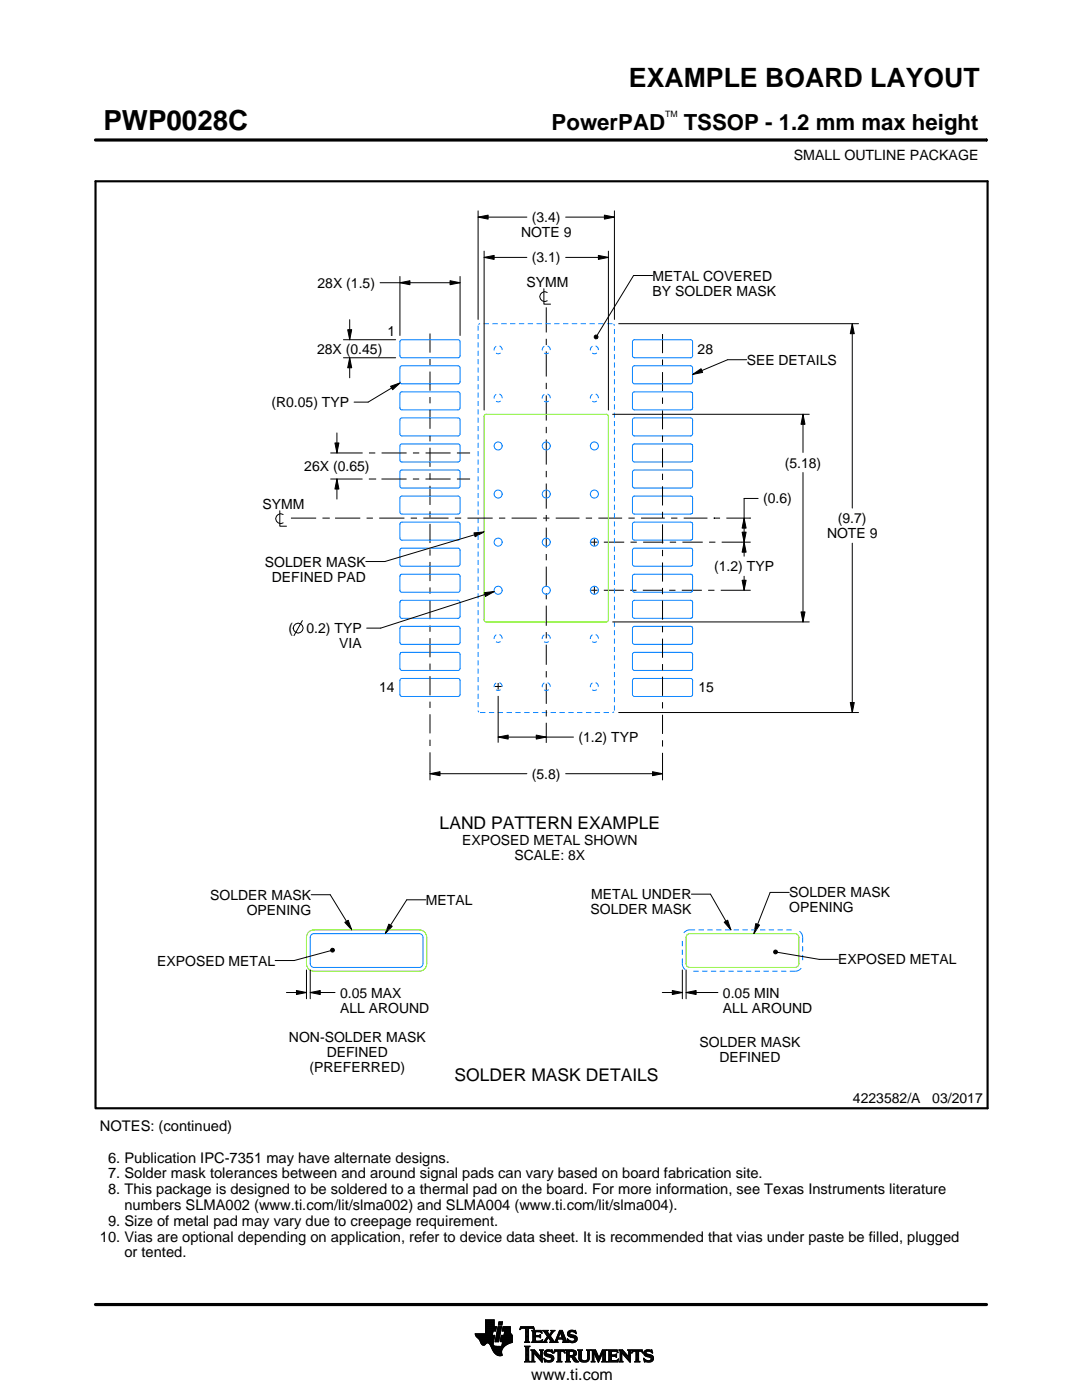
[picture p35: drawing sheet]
<svg xmlns="http://www.w3.org/2000/svg" width="216mm" height="279mm" viewBox="0 0 216 279" stroke-linecap="round" stroke-linejoin="round" font-family="sans-serif">
<defs><g id="words">
<text font-size="5.5" x="20.6" y="26">PWP0028C</text>
<text font-size="5.3" x="125.5" y="17.4">EXAMPLE BOARD LAYOUT</text>
<g font-size="4.4">
<text x="110.1" y="26">PowerPAD</text>
<text x="136.4" y="26">TSSOP - 1.2 mm max height</text>
</g>
<g font-size="3.5">
<text x="87.7" y="165.5">LAND PATTERN EXAMPLE</text>
<text x="90.7" y="215.7">SOLDER MASK DETAILS</text>
</g>
<text font-size="3.2" x="106" y="275.3">www.ti.com</text>
<g font-size="2.9">
<text x="19.9" y="225.7">NOTES: (continued)</text>
<text x="21.6" y="232">6. Publication IPC-7351 may have alternate designs.</text>
<text x="21.6" y="235.2">7. Solder mask tolerances between and around signal pads can vary based on board fabrication site.</text>
<text x="21.6" y="238.3">8. This package is designed to be soldered to a thermal pad on the board. For more information, see Texas Instruments literature</text>
<text x="21.6" y="244.6">9. Size of metal pad may vary due to creepage requirement.</text>
<text x="24.8" y="241.5">numbers SLMA002 (www.ti.com/lit/slma002) and SLMA004 (www.ti.com/lit/slma004).</text>
<text x="19.9" y="247.8">10. Vias are optional depending on application, refer to device data sheet. It is recommended that vias under paste be filled, plugged</text>
<text x="24.8" y="250.9">or tented.</text>
</g>
<g font-size="2.8">
<text x="158.4" y="32">SMALL OUTLINE PACKAGE</text>
<text x="104" y="47.3">NOTE 9</text>
<text x="106.1" y="44.3">(3.4)</text>
<text x="106.1" y="52.4">(3.1)</text>
<text x="63.4" y="57.4">28X (1.5)</text>
<text x="105.1" y="57.2">SYMM</text>
<text x="130.2" y="56">METAL COVERED</text>
<text x="130.2" y="59">BY SOLDER MASK</text>
<text x="63.3" y="70.6">28X (0.45)</text>
<text x="77.3" y="67">1</text>
<text x="139.2" y="70.6">28</text>
<text x="149" y="72.8">SEE DETAILS</text>
<text x="54.2" y="81.3">(R0.05) TYP</text>
<text x="60.7" y="94">26X (0.65)</text>
<text x="156.6" y="93.3">(5.18)</text>
<text x="52.4" y="101.5">SYMM</text>
<text x="152.3" y="100.5">(0.6)</text>
<text x="165" y="107.4">NOTE 9</text>
<text x="167.2" y="104.4">(9.7)</text>
<text x="52.9" y="113.1">SOLDER MASK</text>
<text x="142.5" y="114">(1.2) TYP</text>
<text x="54.2" y="116.1">DEFINED PAD</text>
<text x="57.6" y="126.4">(</text>
<text x="61.2" y="126.4">0.2) TYP</text>
<text x="67.7" y="129.4">VIA</text>
<text x="75.7" y="138.1">14</text>
<text x="139.4" y="138.1">15</text>
<text x="115.4" y="148.1">(1.2) TYP</text>
<text x="106.1" y="155.4">(5.8)</text>
<text x="92.2" y="168.7">EXPOSED METAL SHOWN</text>
<text x="102.7" y="171.7">SCALE: 8X</text>
<text x="42" y="179.6">SOLDER MASK</text>
<text x="118" y="179.4">METAL UNDER</text>
<text x="157.5" y="179.1">SOLDER MASK</text>
<text x="49.2" y="182.6">OPENING</text>
<text x="85" y="180.6">METAL</text>
<text x="117.8" y="182.4">SOLDER MASK</text>
<text x="157.5" y="182.1">OPENING</text>
<text x="31.4" y="192.7">EXPOSED METAL</text>
<text x="167.3" y="192.5">EXPOSED METAL</text>
<text x="67.8" y="199.1">0.05 MAX</text>
<text x="67.8" y="202.1">ALL AROUND</text>
<text x="144.3" y="199.1">0.05 MIN</text>
<text x="144.3" y="202.1">ALL AROUND</text>
<text x="57.7" y="208">NON-SOLDER MASK</text>
<text x="139.6" y="209">SOLDER MASK</text>
<text x="61.8" y="214">(PREFERRED)</text>
<text x="65.2" y="211">DEFINED</text>
<text x="143.5" y="212">DEFINED</text>
<text x="170.2" y="220.2">4223582/A</text>
<text x="186" y="220.2">03/2017</text>
</g>
<text font-size="1.7" x="132.7" y="23.3">TM</text>
</g></defs>
<g fill="none" stroke="#000" stroke-width=".2">
<path d="M19.1 27.9h177.7M196.8 27.7v.5M75.8 56.4h16M79.8 56.4l2-.4v.8zM79.8 55.2v11.7M89.8 56l2 .4-2 .4zM91.8 55.2v11.7M95.4 43.3l2-.4v.8zM95.4 42.1v21.7M95.4 43.3h9.7M96.6 51.4l2-.4v.8zM96.6 50.1v31.7"/>
<path d="M96.6 51.4h8.5M108.5 57.6v3.1h1.4M109.2 58.4a.98 .98 0 0 0-1.5 .8 .98 .98 0 0 0 1.5 .8M112.9 51.4h8.5M112.9 43.3h9.7M119.4 51l2 .4-2 .4zM120.6 42.9l2 .4-2 .4zM121.4 50.1v31.7M122.6 42.1v21.7M130.2 55h-3.8l-7.2 11.9M68.5 71.4h10.5M68.5 67.8h10.5"/>
<path d="M69.4 65.8h.8l-.4 2zM69.8 71.4l.4 2h-.8zM69.8 63.8v4M69.8 71.4v4M77.9 77.1l2-.7-1.6 1.4zM79.9 76.4l-6.4 3.9h-2.8M85.8 66.6v3.8M85.8 71.6v1.3M85.8 74.2v3.8M85.8 79.2v1.3M109 61.3v5.1M109 67.6v1.3"/>
<path d="M109 70.1v5M109 76.4v1.3M109 78.9v5M118.6 67.1l.3-.2h.3l.1 .3-.1 .4h-.3l-.3-.2zM123.5 64.6h47.8M132.2 66.7v3.8M132.2 71.7v1.3M132.2 74.3v3.8M132.2 79.3v1.3M138.2 74.7l1.7-1.1 .3 .7zM149 71.8h-3.8l-7 2.9M170.1 64.6l.4 2h-.8z"/>
<path d="M170.1 64.6v36.8M66 95.6h6.3M66 90.4h6.4M66.8 88.4h.8l-.4 2zM67.2 95.6l.4 2h-.8zM67.2 86.4v4M67.2 95.6v4M73.6 95.6h1.3M73.6 90.4h1.3M74.9 95.6h.1M76.1 95.6h5M76.1 90.4h5"/>
<path d="M82.4 95.6h1.2M82.4 90.4h1.3M84.9 95.6h5M84.9 90.4h5M85.8 81.8v3.8M85.8 86.8v1.3M85.8 89.4v3.8M85.8 94.4v1.3M85.8 97v3.8M91.2 95.6h2.6M91.2 90.4h2.6M109 85.2v1.3"/>
<path d="M109 87.7v5M109 94v1.2M109 96.5v5M122.2 82.7h39.3M132.2 81.9v3.8M132.2 86.9v1.3M132.2 89.5v3.8M132.2 94.5v1.3M132.2 97.1v3.8M151.3 99.5h-2.8v11.5M160.2 82.7l.4 2h-.8zM160.2 82.7v7.6"/>
<path d="M160.2 94.3v29.8M55.8 101.9v3.1h1.4M56.5 102.7a.98 .98 0 0 0-1.5 .8 .98 .98 0 0 0 1.5 .8M58.1 103.4h5M64.3 103.4h1.3M65.6 103.4h.1M66.9 103.4h5M73.1 103.4h1.3M75.7 103.4h5M82 103.4h1.2M84.5 103.4h5M85.8 102v1.3"/>
<path d="M85.8 104.6v3.8M85.8 109.6v1.3M85.8 112.1v3.9M85.8 117.2v1.3M85.8 119.7v3.9M90.8 103.4h1.2M93.3 103.4h5M94.6 106.3l2-.1-1.8 .9zM96.6 106.2l-19.8 5.9h-3.8M96.6 118.3l2-.3-1.7 1zM98.6 118l-22.6 7.4h-2.8M99.6 103.4h1.2"/>
<path d="M102.1 103.4h5M108.4 103.4h1.2M109 102.8v1.2M109 105.3v4M109 110.6v1.2M109 113.1v4M109 118.4v1.2M110.9 103.4h4.7M116.9 103.4h1.2M117.9 108.2h1.3M118 117.8h1.2M118.6 107.6v1.3"/>
<path d="M118.6 117.1v1.4M119.4 103.4h4.7M120.5 117.8h4M120.5 108.2h4.1M125.4 103.4h1.3M125.7 117.8h1.3M125.8 108.2h1.3M127.9 103.4h4.8M128.3 117.8h4M128.3 108.2h4.1M132.2 102.1v1.3M132.2 104.7v3.8"/>
<path d="M132.2 109.7v1.3M132.2 112.3v3.8M132.2 117.3v1.3M132.2 119.8v3.9M133.5 117.8h1.3M133.6 108.2h1.3M133.9 103.4h1.3M136 117.8h4M136.2 108.2h4M136.4 103.4h4.8M141.3 117.8h1.3M141.5 108.2h1.2"/>
<path d="M142.4 103.4h.1M142.4 103.4h1.3M143.8 117.8h5.9M144.9 103.4h4.9M148.1 106.2h.8l-.4 2zM148.1 115.8h.8l-.4 2zM148.5 103.4l.4 2h-.8zM148.5 108.2l.4 2h-.8zM148.5 115v2.8M149.7 108.2h-5.7M170.1 108.4v33.8M60.3 123.9l-1.6 3"/>
<path d="M85.8 124.8v1.3M85.8 127.3v3.9M85.8 132.4v1.3M85.8 134.9v3.9M98.8 137h1.3M99.4 136.3v1.3M99.4 138.9v9.3M109 120.9v4M109 126.1v1.3M109 128.7v4M109 133.9v1.3M109 136.5v4"/>
<path d="M122.2 124.1h39.3M132.2 124.9v1.3M132.2 127.4v3.9M132.2 132.5v1.3M132.2 135v3.9M159.8 122.1h.8l-.4 2zM85.8 154.4l2-.4v.8zM85.8 140v1.3M85.8 142.5v3.9M85.8 147.6v1.3M85.8 150.1v5.6M85.8 154.4h19.3"/>
<path d="M99.4 147.1l2-.4v.8zM99.4 147.1h15M107 146.7l2 .4-2 .4zM109 141.7v1.3M109 144.2v4.1M112.9 154.4h19.3M123.5 142.2h47.8M130.2 154l2 .4-2 .4zM132.2 140.1v1.3M132.2 142.6v3.9M132.2 147.7v1.3M132.2 150.2v5.5"/>
<path d="M169.7 140.2h.8l-.4 2zM62.1 178.6h3.8M65.9 178.6l4.3 7M85 179.6h-3.8l-4.3 6.7M138 178.4h3.8l4 7.2M157.5 178.1h-3.8l-3.3 8.2M57.2 198.1h4M59.2 197.7l2 .4-2 .4zM61.2 193.6v5.7M61.9 198.1l2-.4v.8zM61.9 193.6v5.7M61.9 198.1h4.9"/>
<path d="M66 189.7l-7.3 2h-3.8M66 189.5l.3-.3 .3 .1 .1 .3-.1 .3-.3 .1-.3-.2zM68.8 184.1l.7-.4 .7 1.9zM77.6 184.4l.7 .5-1.4 1.4zM132.2 198.1h4M134.2 197.7l2 .4-2 .4zM136.2 193.6v5.7M136.9 198.1l2-.4v.8zM136.9 198.1h6.4M136.9 193.6v5.7M144.5 184l.7-.4 .6 2zM150.8 184.3l.7 .3-1.1 1.7z"/>
<path d="M154.4 189.8l.3-.2 .3 .1 .2 .3-.2 .3-.3 .1-.3-.2zM155.1 190.1l8.4 1.4h3.8M94.8 266.2h3.5M94.8 266.3h3.5M94.9 266.4h3.3M94.9 266.5h3.8l-.2 1.2M94.9 266.5h3.8M95 266.6h3.7M95 266.7h3.7M95.1 266.8h3.6M95.2 266.9h3.4M95.3 267h3.3"/>
<path d="M95.4 267.1h3.2M95.5 267.2h3.1M95.6 267.3h3M95.7 267.4h2.8M95.7 267.5h2.8M95.8 267.6h2.7M95.8 267.7h2.7M95.9 267.8h2.6M95.9 267.9h2.5M95.9 268h2.5M96 268h1.1M96 268.1h1"/>
<path d="M96.1 268.2h.8M96.1 268.3h.7M96.2 268.4h.6M96.3 268.4h.4M96.9 266.1h1.4M96.9 266h1.4M96.9 265.9h1.4M96.9 265.8h1.5M96.9 265.7h1.5M96.9 264.7l2.2 .1-.2 .9h-.5l-.2 .8M96.9 265.6h2M96.9 265.5h2"/>
<path d="M96.9 265.4h2M96.9 265.3h2.1M96.9 265.2h2.1M96.9 265.1h2.1M96.9 265h2.1M96.9 264.9h2.1M96.9 264.8h2.2M96.9 264.6h1.7M96.9 264.5h1.7M96.9 264.4h1.7M96.9 264.3h1.7M96.9 264.2h1.7"/>
<path d="M96.9 264.1h1.7M96.9 264h1.7M96.9 263.9h1.7M96.9 263.8h1.7M96.9 263.7h1.7M96.9 263.6h1.7M96.9 263.5h1.7M96.9 263.4h1.7M97.5 268h.9M97.6 268.1h.8M97.7 268.2h.7M97.7 268.3h.7"/>
<path d="M97.8 268.4h.6M97.9 268.5h.6M97.9 268.6h.7M98 268.7h1.1M98 268.8h2.6M98 268.8h2.5M98.1 268.9h2.3M98.1 269h2.3M98.1 269.1h2.2M98.2 269.2h2.1M98.2 269.2h2M98.2 269.3h2"/>
<path d="M98.3 269.4h1.9M98.3 269.5h1.8M98.4 269.6h1.7M98.4 268v.4l.3 .2 2 .1M98.5 269.7h1.6M98.5 267.7l-.1 .3M98.5 269.8h1.6M98.6 269.9h1.5M98.6 264.8v-1.4h-1.7v2.8h-2.1l.1 .3 .7 .8 .7 1.1 .3 .1 .6-.5 .4 .1 1 1.8 .8 .6h.8l-.1-1 .8-1M98.6 270h1.5M98.7 270h1.4M98.8 270.1h1.3"/>
<path d="M98.8 267.7h.7M98.8 267.6h.7M98.8 267.5h.7M98.9 270.2h1.2M98.9 267.4h.7M98.9 267.3h.7M98.9 267.2h.7M98.9 267.1h.7M98.9 267h.7M98.9 270.3h1.3M99 266.9h.6M99 266.9h.7"/>
<path d="M99 266.8h.7M99 266.7h.7M99 266.6h.7M99 266.5h.7M99.1 270.4h1.1M99.1 266.4h.7M99.1 266.3h.7M99.1 266.2h.7M99.1 266.1h.7M99.1 266h.7M99.2 265.9h.7M99.2 265.8h.7"/>
<path d="M99.2 270.4h1M99.2 265.7h.7M99.2 265.6h.7M99.2 265.5h.7M99.3 265.4h.6M99.3 265.4h.7M99.3 265.3h.7M99.3 265.2h.7M99.3 265.1h.7M99.3 265h.7M99.4 270.5h.8M99.4 264.9h.7"/>
<path d="M99.4 264.8h.7M99.4 264.8h.7l-.6 3h-.7zM99.4 264.5l.2-.7h.7l-.2 .7h-.7M99.5 264.4h.6M99.5 264.3h.7M99.5 264.2h.7M99.5 264.1h.7M99.5 264h.7M99.5 263.9h.7M99.6 263.8h.7M99.8 270.6h.1M99.8 267.7h2.4"/>
<path d="M99.8 267.6h2.4M99.8 267.5h2.4M99.9 267.4h2.3M99.9 267.3h2.3M99.9 267.2h2.3M99.9 267.1h2.3M99.9 267h2.3M99.9 266.9h2.3M100 266.9h2.2M100 266.8h2.2M100 266.7h2.2M100 266.6h2.2"/>
<path d="M100 266.5h2.2M100.1 268.6h.7M100.2 268.5h.7M100.2 268.4h.8M100.2 268.4h.9M100.2 268.3h1M100.2 268.2h1.2M100.2 265.6h1.6M100.2 268.1h1.4M100.2 265.5h1.6M100.2 268h1.6M100.3 265.4h1.5"/>
<path d="M100.3 268h1.7M100.3 267.9h1.9M100.3 265.3h1.5M100.3 267.8h1.9M100.3 265.2h1.5M100.3 265.1h1.5M100.3 265h1.5M100.4 264.9h1.4M100.4 264.8h1.4M100.6 266.5l.1-.8h-.5l.2-.9h1.4l.1 1.1 .3 .6v1.4l-1.3 .6M100.6 266.4h1.5M100.6 266.3h1.4"/>
<path d="M100.6 266.2h1.4M100.6 266.1h1.3M100.7 266h1.2M100.7 265.9h1.2M100.7 265.8h1.1M100.7 265.7h1.1M102.2 266.5h-2.2l-.2 1.1 .5 .2-.2 .9M103.7 265.3h.1M103.8 265.2h.2M103.8 265h2.8M103.8 264.9h2.7M103.9 264.8h2.6"/>
<path d="M104.7 267.8h1M104.7 271.8h1.1M104.7 268.7h1M104.8 267.7h.7M104.8 271.7h.8M104.9 265.2h.6M104.9 268.9h.6M104.9 267.6h.6M104.9 267.5l-.2 .3M104.9 267.5h.6M104.9 267.4h.6M104.9 267.3h.6"/>
<path d="M104.9 267.2h.6M104.9 267.1h.6M104.9 267h.6M104.9 266.8h.6M104.9 266.7h.6M104.9 266.6h.6M104.9 266.5h.6M104.9 266.4h.6M104.9 266.3h.6M104.9 266.2h.6M104.9 266.1h.6M104.9 265.9h.6"/>
<path d="M104.9 265.8h.6M104.9 265.7h.6M104.9 265.6h.6M104.9 265.5h.6M104.9 265.4h.6M104.9 265.3h.6M104.9 271.5h.6M104.9 269h.6M104.9 271.4h.6M104.9 271.4v-2.4l-.2-.4h1.1l-.3 .4v2.4M104.9 271.4l-.2 .4h1.1l-.3-.4M104.9 271.3h.6"/>
<path d="M104.9 271.2h.6M104.9 271.1h.6M104.9 271h.6M104.9 270.9h.6M104.9 270.8h.6M104.9 270.6h.6M104.9 270.5h.6M104.9 270.4h.6M104.9 270.3h.6M104.9 270.2h.6M104.9 270.1h.6M104.9 270h.6"/>
<path d="M104.9 269.9h.6M104.9 269.8h.6M104.9 269.6h.6M104.9 269.5h.6M104.9 269.4h.6M104.9 269.3h.6M104.9 269.2h.6M104.9 269.1h.6M105.5 267.5l.2 .3M105.5 267.5v-2.3l.7-.1 .4 .3-.1-.6h-2.6l-.1 .6 .4-.3 .7 .1v2.3M105.7 267.8h-1M105.9 271.8h.8"/>
<path d="M105.9 269.4h.8M106.1 269.5h.7M106.1 267.8h2M106.1 271.7h.5M106.2 269.6h.7M106.2 271.5h.3M106.2 265.6h1.8M106.2 269.8h.8M106.2 271.4h.3M106.2 271.4l-.3 .4h.8l-.2-.4M106.2 271.3h.3M106.2 271.2h.3"/>
<path d="M106.2 271.1h.3M106.2 271h.3M106.2 270.9h.3M106.2 270.8h.3M106.2 270.6h.3M106.2 270.5h.3M106.2 270.4h.3M106.2 270.3h.3M106.2 270.2h.3M106.2 270.1h.3M106.2 270h1M106.2 269.9h.9"/>
<path d="M106.2 269.8v1.6M106.2 269.8l-.3-.4h.8l1.2 1.4M106.3 267.7h1.8M106.3 265.7h1.8M106.3 267.6h.6M106.3 265.8h.6M106.3 267.5l-.2 .3M106.3 267.5h.5M106.3 267.4h.5M106.3 267.3h.5M106.3 267.2h.5M106.3 267.1h.5"/>
<path d="M106.3 267h.5M106.3 266.8h.5M106.3 266.7h1.6M106.3 266.6h1.6M106.3 266.5h.5M106.3 266.4h.5M106.3 266.3h.5M106.3 266.2h.5M106.3 266.1h.5M106.3 265.9h.5M106.4 265.2h.2M106.5 270h.1"/>
<path d="M106.5 270v1.4M106.5 265.3h.1M106.6 270.1h.7M106.7 270.2h.7M106.8 270.3h.7M106.8 265.9l.2-.1h.6l.6 .2-.2-.5h-1.9l.2 .3v1.7M106.8 265.9v.6h.8l.3-.2v.7M106.9 270.4h.7M107 270.5h.7M107.1 270.6h.7M107.2 270.8h1M107.3 270.9h.9"/>
<path d="M107.4 271h.8M107.5 271.1h.7M107.6 271.2h.6M107.6 266.5h.3M107.7 271.3h.5M107.7 269.4h.7M107.7 266.8h.2M107.7 267.6h.5M107.8 266.4h.1M107.8 271.4h.4M107.8 267h.1M107.8 265.8h.3"/>
<path d="M107.8 269.5h.5M107.9 271.5h.3M107.9 269.6h.3M107.9 267l-.3-.2h-.8l.1 .8h.9l.5-.2M107.9 269.8h.3M107.9 270.6h.3M107.9 270.5h.3M107.9 270.4h.3M107.9 270.3h.3M107.9 270.2h.3M107.9 270.1h.3M107.9 270h.3"/>
<path d="M107.9 269.9h.3M107.9 269.8v1M107.9 269.8l-.2-.4h.7l-.2 .4M108 271.7h.2M108 265.9h.1M108 267.5h.2M108.1 271.8h.1M108.1 266.1h.1M108.2 267.4h.1M108.2 269.8v2.1l-1.7-1.9M108.2 267.8h.9M108.3 267.4l-.2 .5-2-.1"/>
<path d="M108.3 265.6h1M108.5 267.7h.5M108.5 271.1l.8 .4h.5l.2-.1-.1-.4-1-.4-.3-.3 .1-.7 .7-.2 .6 .1 .2-.1 .1 .6-.9-.3-.3 .1-.1 .3 1.3 .4 .2 .6M108.5 271.1h.1M108.5 265.7h.7M108.5 271.2h.2M108.6 271.3h.2M108.6 270.1h.4M108.6 270h.4M108.6 270.2h.6M108.6 267.6h.4M108.6 271.4h.4"/>
<path d="M108.6 269.9h.4M108.6 270.3h1M108.6 265.8h.7M108.6 271.5h.8M108.6 269.8h.5M108.7 271.7h1.5M108.7 270.4h1.3M108.7 267.5h.3M108.7 271.8h.1M108.7 265.9h.6M108.7 269.6h1.5M108.8 267.4h.3"/>
<path d="M108.8 270.5h1.5M108.8 266.1h.6M108.8 269.5h1.4M108.8 267.3h.4M108.9 266.2h.6M108.9 267.2h.4M108.9 266.3h.6M108.9 270.6h1.5M109 267.1h.3M109 266.4h1M109.1 271.8h.9M109.1 269.4h.7"/>
<path d="M109.1 267h.9M109.1 266.5h.8M109.1 267.8h-.9M109.2 266.8h.8M109.2 266.6h.6M109.2 266.7h.7M109.2 266.7l-.6 .9-.4 .2M109.3 270.8h1.1M109.5 267.1h.6M109.6 267.2h.6M109.7 271.5h.7M109.7 267.3h.6"/>
<path d="M109.7 267.8l.2-.2-.5-.7-.4 .8 .1 .1M109.7 267.8h1.6M109.7 266.3h.4M109.7 267.4h.6M109.8 270.9h.7M109.8 266.2h.3M109.8 266.6l.9 1.2 1-2.3h.5l.8 2.1 .3 .2M109.8 267.5h.6M109.9 266.1h.3M109.9 269.8h.4M109.9 267.6h.6M109.9 267.7h.7"/>
<path d="M109.9 271.4h.5M109.9 265.9h.4M110 271h.5M110 265.6h.7M110 265.9l-.4 .5-.4-.6 .2-.3h-1.1l.9 1.2M110 265.9l.1-.2-.2-.2h.8l-.9 1.1M110 271.3h.5M110 265.8h.4M110 271.1h.5M110 271.2h.5M110.1 269.4h.1M110.1 265.7h.4"/>
<path d="M110.1 269.9h.2M110.2 270h.1M110.5 270h.1M110.5 269.9h.2M110.5 271.1l-.2 .5-.8 .3-.6-.2-.2 .1-.2-.7M110.5 269.8h.3M110.6 269.6h2.1M110.6 269.5h2M110.6 269.4h2M110.7 267.7h.5M110.8 267.6h.4M110.9 267.5h.3"/>
<path d="M110.9 267.4h.3M111 267.3h.3M111 267.2h1.8M111 267.1h1.8M111.1 267h.3M111.1 271.8h1M111.1 266.8h.4M111.2 266.7h.3M111.2 267.5l.1-.2h1l.1 .2M111.2 267.5v.3h.1M111.2 266.6h.3M111.3 266.5h.3"/>
<path d="M111.3 271.7h.6M111.3 266.4h.3M111.3 271.5h.6M111.3 267.8h-1.6M111.3 269.8h.6M111.4 266.3h.3M111.4 271.4h.5M111.4 271.4l-.1-1.7h-.4l-.4 .4 .2-.7h1.9l.1 .7-.3-.4h-.5v1.7M111.4 270.5h.5M111.4 270.4h.5M111.4 270.3h.5M111.4 270.2h.5"/>
<path d="M111.4 270.1h.5M111.4 270h.5M111.4 269.9h.5M111.4 271.4l-.3 .4h1l-.2-.4M111.4 271.3h.5M111.4 271.2h.5M111.4 271.1h.5M111.4 271h.5M111.4 270.9h.5M111.4 270.8h.5M111.4 270.6h.5M111.4 266.2h.3"/>
<path d="M111.4 266.1h.4M111.5 265.9h.9M111.5 265.8h.8M111.6 265.7h.7M111.6 265.6h.6M111.8 265.9l.4 1.1h-.8zM111.9 266.1h.5M111.9 266.2h.5M111.9 266.3h.6M112 266.4h.5M112 266.5h.6M112.1 266.6h.5"/>
<path d="M112.1 266.7h.6M112.1 266.8h.6M112.2 267h.5M112.2 267.8h1.1M112.3 267.3h.6M112.3 267.4h.6M112.4 267.5h.6M112.4 267.5v.3h-.2M112.4 269.8h.3M112.4 267.6h.6M112.4 267.7h.7M112.6 269.9h.1"/>
<path d="M112.6 270h.2M112.8 271.8h1M112.8 269.4h1.6M113 269.5h1.7M113 271.7h.7M113 269.6h1.9M113 271.5h.6M113 269.8h.6M113 271.4h.6M113 271.4l-.2 .4h1l-.2-.4M113 271.3h.6M113 271.2h.6"/>
<path d="M113 271.1h.6M113 271h.6M113 270.9h.6M113 270.8h1.5M113 270.6h1.6M113 270.5h1.8M113 270.4h.6M113 270.3h.6M113 270.2h.6M113 270.1h.6M113 270h.6M113 269.9h.6"/>
<path d="M113 269.8v1.6M113 269.8l-.2-.4h1.4l.6 .2 .2 .3v.4l-.2 .3-.4 .1M113.2 267.3h.2M113.2 267.4h.3M113.2 266.2h.5M113.2 266.3h.6M113.2 266.1h.5M113.3 267.5h.3M113.3 267.8h-1.1M113.3 266.4h.9M113.3 265.9h.4M113.3 267.6h.6"/>
<path d="M113.3 266.5h1.3M113.3 267.7h1.6M113.3 265.8h.5M113.3 267.8h.2M113.4 266.6h1.5M113.4 265.7h1.5M113.4 265.7l.5-.2 .7 .1 .2-.1 .1 .7-.7-.4h-.4l-.1 .3 .1 .2 .9 .2 .4 .3 .1 .5-.3 .5-.6 .2-.7-.2-.2 .1-.2-.7 .9 .5 .5-.1 .1-.3-.2-.3-1.1-.4-.2-.4zM113.5 266.7h1.5M113.5 265.6h1.4M113.6 271.4v-.6h.4l.7 1h.8M113.6 269.9l.1-.2 .7 .2v.4l-.4 .2M113.6 269.9v.6"/>
<path d="M113.7 267.8h1.1M113.8 266.8h1.3M113.8 265.5h.6M114 268h.4M114.1 270.9h.6M114.2 271h.6M114.2 271.1h.7M114.3 271.2h.6M114.3 267h.8M114.3 269.8h.7M114.3 270.4h.6M114.4 271.3h.6"/>
<path d="M114.4 270.7l1.1 1.1M114.4 270.7h.1M114.4 271.4h.7M114.4 269.9h.6M114.4 270.3h.6M114.5 267.6h.5M114.5 270.2h.5M114.5 270h.5M114.5 265.8h.4M114.5 270.1h.5M114.5 271.5h.7M114.6 271.7h.7"/>
<path d="M114.6 267.1h.6M114.6 267.5h.5M114.7 267.2h.5M114.7 267.4h.5M114.7 265.9h.3M114.7 267.3h.5M114.7 271.8h.8M114.8 266.1h.2M114.9 266.2h.1M115.3 269.4h.9M115.4 269.5h.7M115.5 269.6h.5"/>
<path d="M115.5 269.8h.5M115.5 269.8v1.4l.4 .5 .6 .2 .7-.1 .3-.3 .1-.5M115.5 271h.5M115.5 270.9h.5M115.5 270.8h.5M115.5 270.6h.5M115.5 270.5h.5M115.5 270.4h.5M115.5 270.3h.5M115.5 270.2h.5M115.5 270.1h.5M115.5 270h.5"/>
<path d="M115.5 269.9h.5M115.5 269.8l-.2-.4h.9l-.2 .4M115.5 271.1h.5M115.5 271.2h.5M115.5 271.3h.6M115.6 271.4h.6M115.7 271.5h.8M115.8 271.7h1.5M116 271l.2 .4 .5 .2 .4-.2 .2-.4M116 269.8v1.2M116 271.8h1.1M116.8 271.5h.6"/>
<path d="M117 269.4h.8M117.1 271.4h.4M117.2 269.5h.5M117.2 271.3h.4M117.2 269.6h.4M117.2 271.2h.4M117.2 271.1h.4M117.3 269.8h.3M117.3 271h.3M117.3 270.9h.3M117.3 270.8h.3M117.3 270.6h.3"/>
<path d="M117.3 270.5h.3M117.3 270.4h.3M117.3 270.3h.3M117.3 270.2h.3M117.3 270.1h.3M117.3 270h.3M117.3 269.9h.3M117.6 269.8l.2-.4h-.8l.2 .3 .1 1.3M117.6 269.8v1.2M118 271.8h.7M118 269.4h.8M118.1 269.5h.8"/>
<path d="M118.1 271.7h.5M118.2 269.6h.7M118.2 271.5h.3M118.2 269.8h.8M118.2 271.4h.3M118.2 269.8l-.2-.4h.8l.7 1.6 .7-1.6h.9l-.3 .4M118.2 271.4l-.2 .4h.7l-.2-.4M118.2 271.3h.3M118.2 271.2h.3M118.2 271.1h.3M118.2 271h.3M118.2 270.9h.3"/>
<path d="M118.2 270.8h.3M118.2 270.6h.3M118.2 270.5h.3M118.2 270.4h.3M118.2 270.3h.3M118.2 270.2h.3M118.2 270.1h.3M118.2 270h.9M118.2 269.9h.8M118.2 269.8v1.6M118.6 270.1h.5M118.6 270.2h.6"/>
<path d="M118.7 270.3h.5M118.7 270.4h.6M118.8 270.5h.5M118.8 270.6h.6M118.9 270.8h.5M118.9 270.9h.6M119 271h.8M119 271.1h.8M119.1 271.2h.6M119.1 271.3h.6M119.2 271.4h.4M119.2 271.5h.4"/>
<path d="M119.3 271.7h.2M119.3 271.8h.2M119.6 270.9h.3M119.6 270.8h.3M119.7 270.6h.3M119.7 270.5h.3M119.8 270.4h.3M119.8 270.3h.3M119.9 270.2h.3M119.9 270.1h.3M120 270h.8M120 269.9h.8"/>
<path d="M120 269.8h.8M120.1 271.8h1M120.1 269.6h.7M120.1 269.5h.8M120.2 269.4h.9M120.2 271.7h.7M120.3 271.5h.5M120.3 271.4h.5M120.3 271.4l-.2 .4h1l-.3-.4M120.3 271.4v-1.5l-.9 2-.9-2v1.5M120.3 271.3h.5M120.3 271.2h.5"/>
<path d="M120.3 271.1h.5M120.3 271h.5M120.3 270.9h.5M120.3 270.8h.5M120.3 270.6h.5M120.3 270.5h.5M120.3 270.4h.5M120.3 270.3h.5M120.3 270.2h.5M120.3 270.1h.5M120.8 269.8v1.6M121.2 271.8h2"/>
<path d="M121.2 269.4h1.9M121.4 269.5h1.8M121.4 271.7h1.9M121.5 269.6h1.7M121.5 271.5h1.8M121.5 269.8h.5M121.5 271.4h.5M121.5 269.8l-.3-.4h1.9l.2 .6M121.5 269.9h.5M121.5 269.8v1.6M121.5 271.3h.5M121.5 271.2h.5"/>
<path d="M121.5 271.1h.5M121.5 271h.5M121.5 270.9h.5M121.5 270.8h.5M121.5 270.6h1.5M121.5 270.5h1.5M121.5 270.4h1.5M121.5 270.3h.5M121.5 270.2h.5M121.5 270.1h.5M121.5 270h.5M122.6 270.4l.4-.2v.7l-.2-.2h-.8v.7l.2 .1"/>
<path d="M122.9 270.8h.1M122.9 270.3h.1M123 269.8h.3M123.1 271.4h.3M123.2 269.9h.1M123.3 270h.1M123.3 270l-.4-.3h-.8l-.1 .7M123.3 271.3h.1M123.4 271.2h.1M123.4 271.2l-.2 .6h-2l.3-.4M123.4 271.2l-.3 .3h-.4M123.5 271.8h.8"/>
<path d="M123.5 269.4h.7M123.6 269.5h.7M123.7 271.7h.5M123.7 269.6h.7M123.7 271.5h.4M123.7 269.8h.8M123.7 271.4h.4M123.7 271.4l-.2 .4h.8l-.2-.4M123.7 271.3h.4M123.7 271.2h.4M123.7 271.1h.4M123.7 271h.4"/>
<path d="M123.7 270.9h.4M123.7 270.8h.4M123.7 270.6h.4M123.7 270.5h.4M123.7 270.4h.4M123.7 270.3h.4M123.7 270.2h.4M123.7 270.1h.4M123.7 270h1M123.7 269.9h.9M123.7 269.8v1.6M123.7 269.8l-.2-.4h.7l1.2 1.4 .1-1"/>
<path d="M124.1 270v1.4M124.1 270h.1M124.2 270.1h.6M124.2 270.2h.7M124.3 270.3h.7M124.4 270.4h.7M124.5 270.5h.7M124.6 270.6h.7M124.7 270.8h1.1M124.8 270.9h1M124.9 271h.9M125 271.1h.8"/>
<path d="M125.1 271.2h.7M125.2 271.3h.6M125.2 269.4h.8M125.3 271.4h.5M125.4 269.5h.5M125.4 271.5h.4M125.4 269.6h.4M125.5 269.8h.3M125.5 269.8l-.3-.4h.8l-.2 .4M125.5 270.4h.3M125.5 270.3h.3M125.5 270.2h.3"/>
<path d="M125.5 270.1h.3M125.5 270h.3M125.5 269.9h.3M125.5 270.6h.3M125.5 270.5h.3M125.5 271.7h.3M125.6 271.8h.2M125.8 269.8v2.1l-1.7-1.9M126 270h.1M126.1 269.9h.1M126.1 269.8h.3M126.1 269.6h2.1"/>
<path d="M126.2 269.5h2M126.2 269.4h2M126.6 271.8h1.1M126.9 271.7h.6M126.9 271.5h.5M126.9 269.8h.5M126.9 271.4h.5M126.9 271.4v-1.7h-.5l-.3 .4 .1-.7h1.9l.2 .7-.4-.4h-.5v1.7M126.9 270.5h.5M126.9 270.4h.5M126.9 270.3h.5M126.9 270.2h.5"/>
<path d="M126.9 270.1h.5M126.9 270h.5M126.9 269.9h.5M126.9 271.4l-.3 .4h1.1l-.3-.4M126.9 271.3h.5M126.9 271.2h.5M126.9 271.1h.5M126.9 271h.5M126.9 270.9h.5M126.9 270.8h.5M126.9 270.6h.5M128 269.8h.3"/>
<path d="M128.1 269.9h.2M128.2 270h.1M128.4 271.1h.1M128.4 271.2h.2M128.5 271.3h.2M128.5 270.1h.4M128.5 270h.4M128.5 270.2h.6M128.5 271.4h.4M128.5 269.9h.4M128.5 270.3h1M128.5 271.5h.8"/>
<path d="M128.5 269.8h.5M128.6 271.7h1.5M128.6 270.4h1.3M128.6 271.8h.1M128.6 269.6h1.5M128.7 270.5h1.5M128.7 269.5h1.4M128.8 270.6h1.5M128.9 271.8h1M129 269.4h.7M129.1 270.8l-.6-.4 .1-.7 .5-.3 .8 .1 .2-.1 .1 .7-.8-.4-.4 .1-.1 .2 1.3 .5 .2 .6M129.1 270.8l.7 .2v.4l-.6 .1-.8-.4"/>
<path d="M129.2 270.8h1.1M129.6 271.5h.7M129.6 270.9h.8M129.8 269.8h.4M129.8 271.4h.5M129.9 271h.5M129.9 271.3h.5M129.9 271.1h.5M129.9 271.2h.5M129.9 269.4h.2M130 269.9h.2M130.1 270h.1"/>
<path d="M130.4 271.1l-.3 .5-.7 .3-.6-.2-.2 .1-.2-.7"/>
<circle cx="59.5" cy="125.4" r=".98"/>
</g>
<g fill="#000">
<path d="M79.8 56.4l2-.4v.8zM89.8 56l2 .4-2 .4zM95.4 43.3l2-.4v.8zM96.6 51.4l2-.4v.8zM119.4 51l2 .4-2 .4zM120.6 42.9l2 .4-2 .4zM69.4 65.8h.8l-.4 2zM69.8 71.4l.4 2h-.8zM77.9 77.1l2-.7-1.6 1.4zM118.6 67.1l.3-.2h.3l.1 .3-.1 .4h-.3l-.3-.2zM138.2 74.7l1.7-1.1 .3 .7zM170.1 64.6l.4 2h-.8z"/>
<path d="M66.8 88.4h.8l-.4 2zM67.2 95.6l.4 2h-.8zM160.2 82.7l.4 2h-.8zM94.6 106.3l2-.1-1.8 .9zM96.6 118.3l2-.3-1.7 1zM148.5 103.4l.4 2h-.8zM148.1 106.2h.8l-.4 2zM148.5 108.2l.4 2h-.8zM148.1 115.8h.8l-.4 2zM159.8 122.1h.8l-.4 2zM85.8 154.4l2-.4v.8zM99.4 147.1l2-.4v.8z"/>
<path d="M107 146.7l2 .4-2 .4zM130.2 154l2 .4-2 .4zM169.7 140.2h.8l-.4 2zM59.2 197.7l2 .4-2 .4zM61.9 198.1l2-.4v.8zM66 189.5l.3-.3 .3 .1 .1 .3-.1 .3-.3 .1-.3-.2zM68.8 184.1l.7-.4 .7 1.9zM77.6 184.4l.7 .5-1.4 1.4zM134.2 197.7l2 .4-2 .4zM136.9 198.1l2-.4v.8zM144.5 184l.7-.4 .6 2zM150.8 184.3l.7 .3-1.1 1.7z"/>
<path d="M154.4 189.8l.3-.2 .3 .1 .2 .3-.2 .3-.3 .1-.3-.2z"/>
</g>
<path d="M19.1 36.2h178v185h-178z" fill="none" stroke="#000" stroke-width=".43"/>
<path d="M19 27.9h177.8M19 260.3h177.8" fill="none" stroke="#000" stroke-width=".63"/>
<g fill="none" stroke="#0080ff" stroke-width=".2">
<path d="M79.9 73.1l.3-.1h11.2l.3 .2 .1 .2v2.8l-.2 .3-.2 .1h-11.4l-.2-.4v-2.8zM79.9 78.3l.3-.1h11.2l.2 .1 .2 .3v2.8l-.2 .3-.2 .1h-11.4l-.2-.4v-2.8zM80 67.9h11.6l.2 .3-.1 3-.3 .2-11.4-.1-.2-.3v-2.8zM95.4 65v1M95.4 66.7v1M95.4 68.3v1M95.4 70v1M95.4 71.7v1M95.4 73.3v1M95.4 75v1M95.4 76.7v1M95.4 78.4v1"/>
<path d="M95.5 64.7v.1M95.5 64.7h.1M95.6 64.7h-.1M95.6 64.7h.1M95.7 64.6l-.1 .1M95.7 64.6h.1M95.8 64.6h-.1M95.8 64.6h.1M96.5 64.6h1.1M98.3 64.6h1M100 64.6h1.1M101.8 64.6h1"/>
<path d="M103.5 64.6h1.1M105.3 64.6h1.1M107.1 64.6h1M108.8 64.6h1.1M110.6 64.6h1M112.3 64.6h1.1M114.1 64.6h1.1M115.9 64.6h1M117.6 64.6h1.1M119.4 64.6h1M121.1 64.6h1.1M122.4 64.7h.1"/>
<path d="M122.5 64.7h.1M122.5 64.7v.1M122.5 64.8h.1M122.6 64.8v.1M122.6 64.9h.1M122.6 64.9v.1M122.6 65h.1M122.6 65.7v1M122.6 67.3v1M122.6 69v1M122.6 70.7v1M122.6 72.3v1"/>
<path d="M122.6 74v1M122.6 75.7v1M122.6 77.4v1M122.6 79v1M126.4 78.3l11.6-.1 .2 .4v3l-.4 .2-11.4-.1-.2-.3v-2.8zM126.4 73.1h11.6l.2 .3-.1 3-.3 .2-11.4-.1-.2-.3v-2.8zM126.4 67.9h11.6l.2 .3-.1 3-.3 .2-11.4-.1-.2-.3v-2.8zM79.9 83.5l.3-.1h11.2l.3 .2 .1 .2v2.8l-.2 .3-.2 .1h-11.4l-.2-.4v-2.8zM79.9 99.1l.3-.1h11.2l.3 .2 .1 .2v2.8l-.2 .3-.2 .1h-11.4l-.2-.4v-2.8zM79.9 93.9l.3-.1h11.2l.2 .1 .2 .3v2.8l-.2 .3-.2 .1h-11.4l-.2-.4v-2.8zM79.9 88.7l.3-.1h11.2l.3 .2 .1 .2v2.8l-.2 .3-.2 .1h-11.4l-.2-.4v-2.8zM95.4 80v1"/>
<path d="M95.4 81.7v1M95.4 83.4v1M95.4 85v1M95.4 86.7v1M95.4 88.4v1M95.4 90v1M95.4 91.7v1M95.4 93.4v1M95.4 95.1v1M95.4 96.7v1M95.4 98.4v1M122.6 80.7v1"/>
<path d="M122.6 82.4v1M122.6 84v1M122.6 85.7v1M122.6 87.4v1M122.6 89v1M122.6 90.7v1M122.6 92.4v1M122.6 94.1v1M122.6 95.7v1M122.6 97.4v1M122.6 99.1v1M126.4 99.1l11.6-.1 .2 .4v3l-.4 .2-11.4-.1-.2-.3v-2.8z"/>
<path d="M126.4 93.9h11.6l.2 .3-.1 3-.3 .2-11.4-.1-.2-.3v-2.8zM126.4 88.7l11.6-.1 .2 .4v3l-.4 .2-11.4-.1-.2-.3v-2.8zM126.4 83.5h11.6l.2 .3-.1 3-.3 .2-11.4-.1-.2-.3v-2.8zM79.9 119.9l.3-.1h11.2l.3 .2 .1 .2v2.8l-.2 .3-.2 .1h-11.4l-.2-.4v-2.8zM79.9 114.7l.3-.1h11.2l.2 .1 .2 .3v2.8l-.2 .3-.2 .1h-11.4l-.2-.4v-2.8zM79.9 109.5l.3-.1h11.2l.2 .1 .2 .3v2.8l-.2 .3-.2 .1h-11.4l-.2-.4v-2.8zM79.9 104.3l.3-.1h11.2l.2 .1 .2 .3v2.8l-.2 .3-.2 .1h-11.4l-.2-.4v-2.8zM95.4 100.1v1M95.4 101.7v1M95.4 103.4v1M95.4 105.1v1M95.4 106.7v1"/>
<path d="M95.4 108.4v1M95.4 110.1v1M95.4 111.7v1M95.4 113.4v1M95.4 115.1v1M95.4 116.8v1M95.4 118.4v1M122.6 100.7v1M122.6 102.4v1M122.6 104.1v1M122.6 105.7v1M122.6 107.4v1"/>
<path d="M122.6 109.1v1M122.6 110.7v1M122.6 112.4v1M122.6 114.1v1M122.6 115.8v1M122.6 117.4v1M122.6 119.1v1M126.4 119.9l11.6-.1 .2 .4v3l-.4 .2-11.4-.1-.2-.3v-2.8zM126.4 114.7l11.6-.1 .2 .4v3l-.4 .2-11.4-.1-.2-.3v-2.8zM126.4 109.5l11.6-.1 .2 .4v3l-.4 .2-11.4-.1-.2-.3v-2.8zM126.4 104.3l11.6-.1 .2 .4v3l-.4 .2-11.4-.1-.2-.3v-2.8zM79.9 130.3l.3-.1h11.2l.2 .1 .2 .3v2.8l-.2 .3-.2 .1h-11.2l-.2-.1-.2-.3v-2.8z"/>
<path d="M79.9 125.1l.3-.1h11.2l.3 .2 .1 .2v2.8l-.2 .3-.2 .1h-11.4l-.2-.4v-2.8zM80 135.5h11.6l.2 .3-.1 3-.3 .2-11.4-.1-.2-.3v-2.8zM95.4 120.1v1M95.4 121.8v1M95.4 123.4v1M95.4 125.1v1M95.4 126.8v1M95.4 128.4v1M95.4 130.1v1M95.4 131.8v1M95.4 133.5v1M95.4 135.1v1"/>
<path d="M95.4 136.8v1M95.4 138.5v1M122.6 120.8v1M122.6 122.4v1M122.6 124.1v1M122.6 125.8v1M122.6 127.4v1M122.6 129.1v1M122.6 130.8v1M122.6 132.5v1M122.6 134.1v1M122.6 135.8v1"/>
<path d="M122.6 137.5v1M122.6 139.1v1M126.4 135.5h11.6l.2 .3-.1 3-.3 .2-11.4-.1-.2-.3v-2.8zM126.4 130.3l11.6-.1 .2 .4v3l-.4 .2-11.4-.1-.2-.3v-2.8zM126.4 125.1l11.6-.1 .2 .4v3l-.4 .2-11.4-.1-.2-.3v-2.8zM95.4 141.8h.1M95.4 140.1v1M95.4 141.8v.1M95.4 141.9h.1M95.4 141.9l.1 .1M95.5 142h.1M95.5 142v.1"/>
<path d="M95.5 142.1h.1M95.6 142.1h.1M95.8 142.2h1.1M97.6 142.2h1M99.3 142.2h1.1M101.1 142.2h1M102.8 142.2h1.1M104.6 142.2h1.1M106.4 142.2h1M108.1 142.2h1.1M109.9 142.2h1M111.6 142.2h1.1"/>
<path d="M113.4 142.2h1.1M115.2 142.2h1M116.9 142.2h1.1M118.7 142.2h1M120.4 142.2h1.1M122.2 142.2h.1M122.3 142.2h-.1M122.3 142.2h.1M122.5 142l-.2 .2M122.6 140.8v1M62.1 186.5l.6-.2h21a.75 .75 0 0 1 .7 .8v5.2a.75 .75 0 0 1-.7 .8h-21a.75 .75 0 0 1-.8-.8v-5.2zM136.2 191.3v1.4l.6 .8"/>
<path d="M136.2 187.8v1M136.2 189.5v1.1M138.4 193.8h1M138.7 185.6h-1.4l-.9 .6M139.4 185.6h1.1M140.1 193.8h1.1M141.2 185.6h1M141.9 193.8h1M142.9 185.6h1.1M143.6 193.8h1.1M144.7 185.6h1M145.4 193.8h1"/>
<path d="M146.4 185.6h1.1M147.1 193.8h1.1M148.2 185.6h1M148.9 193.8h1M149.9 185.6h1.1M150.6 193.8h1.1M151.7 185.6h1M152.4 193.8h1M153.4 185.6h1.1M154.1 193.8h1.1M155.2 185.6h1M155.9 193.8h1"/>
<path d="M156.9 185.6h1.1M159.5 185.9l.6 .8 .1 1.4M159.9 193.2l-.9 .6h-1.4M160.2 188.8v1.1M160.2 190.6v1"/>
<circle cx="99.4" cy="89" r=".8"/>
<circle cx="99.4" cy="98.6" r=".8"/>
<circle cx="109" cy="89" r=".8"/>
<circle cx="109" cy="98.6" r=".8"/>
<circle cx="118.6" cy="89" r=".8"/>
<circle cx="118.6" cy="98.6" r=".8"/>
<circle cx="99.4" cy="117.8" r=".8"/>
<circle cx="99.4" cy="108.2" r=".8"/>
<circle cx="109" cy="108.2" r=".8"/>
<circle cx="109" cy="117.8" r=".8"/>
<circle cx="118.6" cy="117.8" r=".8"/>
<circle cx="118.6" cy="108.2" r=".8"/>
</g>
<path d="M96.8 82.7h24.2l.3 .2 .1 40.8-.2 .4h-24.2l-.3-.2-.1-40.8zM61.8 185.9l.9-.3h21a1.5 1.5 0 0 1 1.5 1.5v5.2a1.5 1.5 0 0 1-1.5 1.5h-21a1.5 1.5 0 0 1-1.5-1.5v-5.2v-.5zM137.1 186.5l.6-.2h21a.75 .75 0 0 1 .7 .8v5.2a.75 .75 0 0 1-.7 .8h-21.2l-.5-.4-.1-.4v-5.2z" fill="none" stroke="#6ef200" stroke-width=".2"/>
<path d="M100.2 79.4a.8 .8 0 0 0-1.1-.7 .8 .8 0 0 0-.3 1.3 .8 .8 0 0 0 1.3-.3l.1-.3M100.2 69.8a.8 .8 0 0 0-1.1-.7 .8 .8 0 0 0-.3 1.3 .8 .8 0 0 0 1.3-.3l.1-.3M109.8 79.4a.8 .8 0 0 0-1.1-.7 .8 .8 0 0 0-.3 1.3 .8 .8 0 0 0 1.3-.3l.1-.3M109.8 69.8a.8 .8 0 0 0-1.1-.7 .8 .8 0 0 0-.3 1.3 .8 .8 0 0 0 1.3-.3l.1-.3M119.4 79.4a.8 .8 0 0 0-1.1-.7 .8 .8 0 0 0-.3 1.3 .8 .8 0 0 0 1.3-.3l.1-.3M119.4 69.8a.8 .8 0 0 0-1.1-.7 .8 .8 0 0 0-.3 1.3 .8 .8 0 0 0 1.3-.3l.1-.3M100.2 137a.8 .8 0 0 0-1.1-.7 .8 .8 0 0 0-.3 1.3 .8 .8 0 0 0 1.3-.3l.1-.3M100.2 127.4a.8 .8 0 0 0-1.1-.7 .8 .8 0 0 0-.3 1.3 .8 .8 0 0 0 1.3-.3l.1-.3M109.8 137a.8 .8 0 0 0-1.1-.7 .8 .8 0 0 0-.3 1.3 .8 .8 0 0 0 1.3-.3l.1-.3M109.8 127.4a.8 .8 0 0 0-1.1-.7 .8 .8 0 0 0-.3 1.3 .8 .8 0 0 0 1.3-.3l.1-.3M119.4 137a.8 .8 0 0 0-1.1-.7 .8 .8 0 0 0-.3 1.3 .8 .8 0 0 0 1.3-.3l.1-.3M119.4 127.4a.8 .8 0 0 0-1.1-.7 .8 .8 0 0 0-.3 1.3 .8 .8 0 0 0 1.3-.3l.1-.3" fill="none" stroke="#0080ff" stroke-width=".2" stroke-dasharray="1 .7" stroke-linecap="butt"/>
<use href="#words"/>
</svg>
